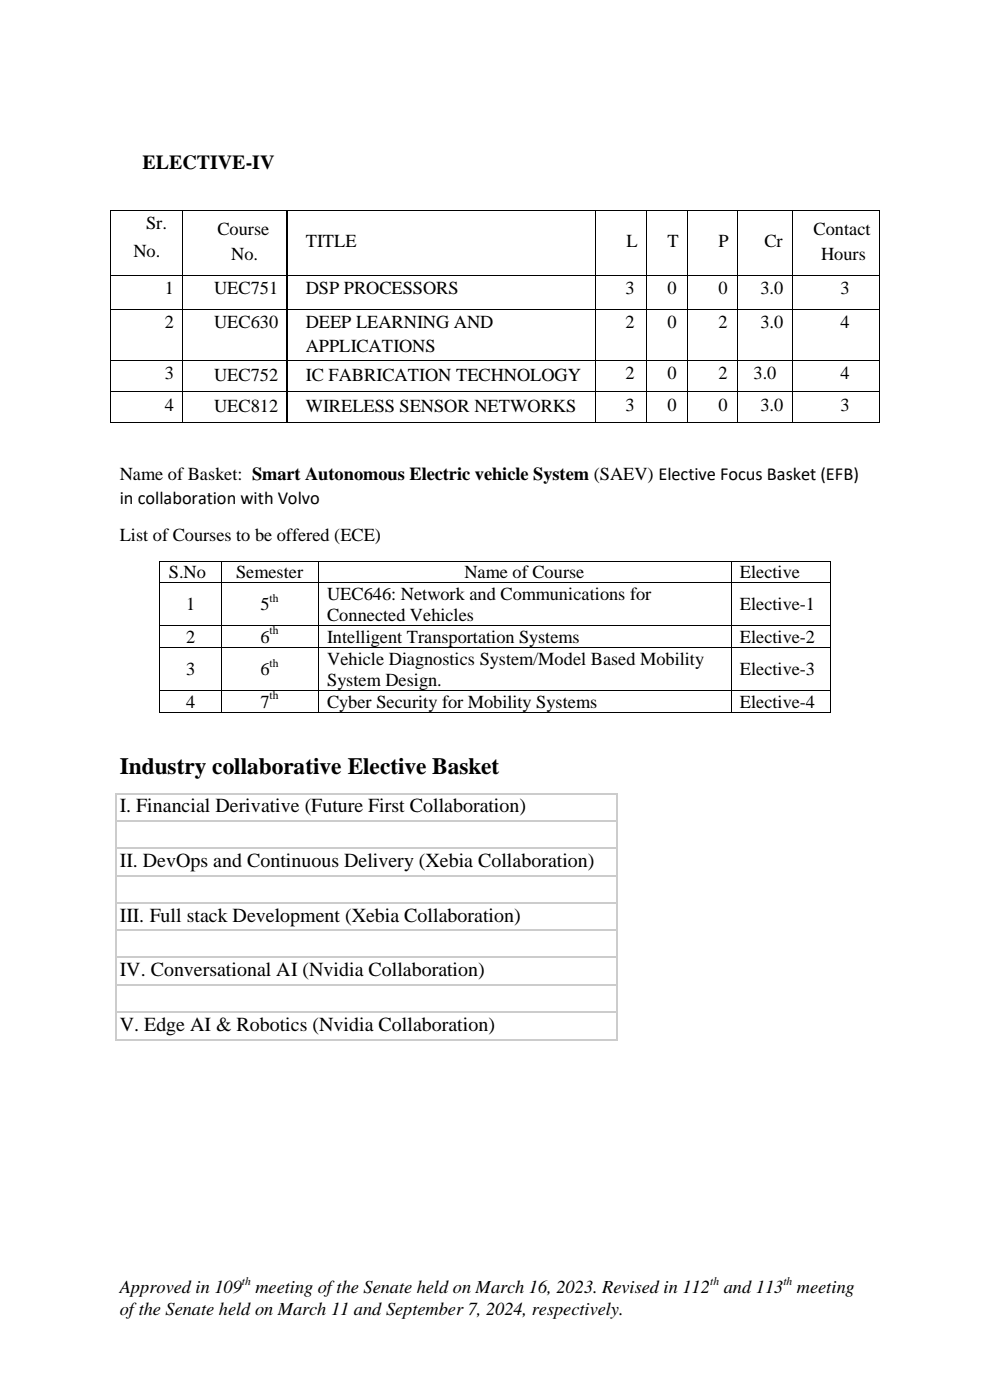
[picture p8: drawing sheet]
<svg xmlns="http://www.w3.org/2000/svg" width="210mm" height="297mm" viewBox="0 0 210 297" stroke-linecap="round" stroke-linejoin="round" font-family="sans-serif">
<defs><g id="words">
<text font-size="5" x="25.4" y="164.3">Industry collaborative Elective Basket</text>
<g font-size="4.2">
<text x="30.2" y="35.8">ELECTIVE-IV</text>
<text x="25.4" y="172.4">I. Financial Derivative (Future First Collaboration)</text>
<text x="25.4" y="183.9">II. DevOps and Continuous Delivery (Xebia Collaboration)</text>
<text x="25.4" y="195.5">III. Full stack Development (Xebia Collaboration)</text>
<text x="25.4" y="207.1">IV. Conversational AI (Nvidia Collaboration)</text>
<text x="25.4" y="218.7">V. Edge AI &amp; Robotics (Nvidia Collaboration)</text>
</g>
<g font-size="3.9">
<text x="31" y="48.6">Sr.</text>
<text x="46.1" y="49.8">Course</text>
<text x="64.9" y="52.4">TITLE</text>
<text x="132.9" y="52.4">L</text>
<text x="141.6" y="52.4">T</text>
<text x="152.4" y="52.4">P</text>
<text x="162.2" y="52.4">Cr</text>
<text x="172.6" y="49.8">Contact</text>
<text x="28.3" y="54.6">No.</text>
<text x="49.1" y="55.2">No.</text>
<text x="174.2" y="55.2">Hours</text>
<text x="35" y="62.4">1</text>
<text x="45.4" y="62.4">UEC751</text>
<text x="64.9" y="62.4">DSP PROCESSORS</text>
<text x="132.7" y="62.4">3</text>
<text x="141.6" y="62.4">0</text>
<text x="152.4" y="62.4">0</text>
<text x="161.3" y="62.4">3.0</text>
<text x="178.3" y="62.4">3</text>
<text x="35" y="69.6">2</text>
<text x="45.4" y="69.6">UEC630</text>
<text x="64.9" y="69.6">DEEP LEARNING AND</text>
<text x="132.7" y="69.6">2</text>
<text x="141.6" y="69.6">0</text>
<text x="152.4" y="69.6">2</text>
<text x="161.3" y="69.6">3.0</text>
<text x="178.3" y="69.6">4</text>
<text x="64.9" y="74.7">APPLICATIONS</text>
<text x="35" y="80.4">3</text>
<text x="45.4" y="80.7">UEC752</text>
<text x="64.9" y="80.7">IC FABRICATION TECHNOLOGY</text>
<text x="132.7" y="80.4">2</text>
<text x="141.6" y="80.4">0</text>
<text x="152.4" y="80.4">2</text>
<text x="159.8" y="80.4">3.0</text>
<text x="178.3" y="80.4">4</text>
<text x="35" y="87.1">4</text>
<text x="45.4" y="87.4">UEC812</text>
<text x="64.9" y="87.4">WIRELESS SENSOR NETWORKS</text>
<text x="132.7" y="87.1">3</text>
<text x="141.6" y="87.1">0</text>
<text x="152.4" y="87.1">0</text>
<text x="161.3" y="87.1">3.0</text>
<text x="178.3" y="87.1">3</text>
<text x="25.4" y="101.9">Name of Basket: Smart Autonomous Electric vehicle System (SAEV) Elective Focus Basket (EFB)</text>
<text x="25.4" y="107">in collaboration with Volvo</text>
<text x="25.4" y="114.8">List of Courses to be offered (ECE)</text>
<text x="35.8" y="122.6">S.No</text>
<text x="50.1" y="122.6">Semester</text>
<text x="98.5" y="122.6">Name of Course</text>
<text x="157" y="122.6">Elective</text>
<text x="39.5" y="129.5">1</text>
<text x="55.3" y="129.5">5</text>
<text x="69.4" y="127.3">UEC646: Network and Communications for</text>
<text x="69.4" y="131.7">Connected Vehicles</text>
<text x="157" y="129.5">Elective-1</text>
<text x="39.5" y="136.4">2</text>
<text x="55.3" y="136.4">6</text>
<text x="69.4" y="136.4">Intelligent Transportation Systems</text>
<text x="157" y="136.4">Elective-2</text>
<text x="39.5" y="143.2">3</text>
<text x="55.3" y="143.2">6</text>
<text x="69.4" y="141">Vehicle Diagnostics System/Model Based Mobility</text>
<text x="157" y="143.2">Elective-3</text>
<text x="69.4" y="145.5">System Design.</text>
<text x="39.5" y="150.1">4</text>
<text x="55.3" y="150.1">7</text>
<text x="69.4" y="150.1">Cyber Security for Mobility Systems</text>
<text x="157" y="150.1">Elective-4</text>
<text x="25.4" y="274.4">Approved in 109</text>
<text x="54.2" y="274.4">meeting of the Senate held on March 16, 2023. Revised in 112</text>
<text x="153.5" y="274.4">and 113</text>
<text x="169.1" y="274.4">meeting</text>
<text x="25.4" y="278.9">of the Senate held on March 11 and September 7, 2024, respectively.</text>
</g>
<g font-size="2.5">
<text x="57.2" y="127.7">th</text>
<text x="57.2" y="134.6">th</text>
<text x="57.2" y="141.5">th</text>
<text x="57.2" y="148.4">th</text>
<text x="51.3" y="272.6">th</text>
<text x="150.7" y="272.6">th</text>
<text x="166.2" y="272.6">th</text>
</g>
</g></defs>
<g fill="#000">
<path d="M23.4 44.5h.2v.3h-.2z" fill-rule="evenodd"/>
<path d="M23.4 44.5h.2v.3h-.2z" fill-rule="evenodd"/>
<path d="M23.4 58.4h.2v.2h-.2z" fill-rule="evenodd"/>
<path d="M38.7 44.5h.2v.3h-.2z" fill-rule="evenodd"/>
<path d="M38.7 58.4h.2v.2h-.2z" fill-rule="evenodd"/>
<path d="M60.8 44.5h.2v.3h-.2z" fill-rule="evenodd"/>
<path d="M60.8 58.4h.2v.2h-.2z" fill-rule="evenodd"/>
<path d="M126.2 44.5h.2v.3h-.2z" fill-rule="evenodd"/>
<path d="M126.2 58.4h.2v.2h-.2z" fill-rule="evenodd"/>
<path d="M137.1 44.5h.2v.3h-.2z" fill-rule="evenodd"/>
<path d="M137.1 58.4h.2v.2h-.2z" fill-rule="evenodd"/>
<path d="M145.8 44.5h.2v.3h-.2z" fill-rule="evenodd"/>
<path d="M145.8 58.4h.2v.2h-.2z" fill-rule="evenodd"/>
<path d="M156.3 44.5h.2v.3h-.2z" fill-rule="evenodd"/>
<path d="M156.3 58.4h.2v.2h-.2z" fill-rule="evenodd"/>
<path d="M168 44.5h.2v.3h-.2z" fill-rule="evenodd"/>
<path d="M168 58.4h.2v.2h-.2z" fill-rule="evenodd"/>
<path d="M186.4 44.5h.2v.3h-.2z" fill-rule="evenodd"/>
<path d="M186.4 44.5h.2v.3h-.2z" fill-rule="evenodd"/>
<path d="M186.4 58.4h.2v.2h-.2z" fill-rule="evenodd"/>
<path d="M23.4 65.5h.2v.3h-.2z" fill-rule="evenodd"/>
<path d="M23.4 76.3h.2v.2h-.2z" fill-rule="evenodd"/>
<path d="M38.7 65.5h.2v.3h-.2z" fill-rule="evenodd"/>
<path d="M38.7 76.3h.2v.2h-.2z" fill-rule="evenodd"/>
<path d="M60.8 65.5h.2v.3h-.2z" fill-rule="evenodd"/>
<path d="M60.8 76.3h.2v.2h-.2z" fill-rule="evenodd"/>
<path d="M126.2 65.5h.2v.3h-.2z" fill-rule="evenodd"/>
<path d="M126.2 76.3h.2v.2h-.2z" fill-rule="evenodd"/>
<path d="M137.1 65.5h.2v.3h-.2z" fill-rule="evenodd"/>
<path d="M137.1 76.3h.2v.2h-.2z" fill-rule="evenodd"/>
<path d="M145.8 65.5h.2v.3h-.2z" fill-rule="evenodd"/>
<path d="M145.8 76.3h.2v.2h-.2z" fill-rule="evenodd"/>
<path d="M156.3 65.5h.2v.3h-.2z" fill-rule="evenodd"/>
<path d="M156.3 76.3h.2v.2h-.2z" fill-rule="evenodd"/>
<path d="M168 65.5h.2v.3h-.2z" fill-rule="evenodd"/>
<path d="M168 76.3h.2v.2h-.2z" fill-rule="evenodd"/>
<path d="M186.4 65.5h.2v.3h-.2z" fill-rule="evenodd"/>
<path d="M186.4 76.3h.2v.2h-.2z" fill-rule="evenodd"/>
<path d="M23.4 83h.2v.2h-.2z" fill-rule="evenodd"/>
<path d="M23.4 89.6h.2v.2h-.2z" fill-rule="evenodd"/>
<path d="M23.4 89.6h.2v.2h-.2z" fill-rule="evenodd"/>
<path d="M38.7 83h.2v.2h-.2z" fill-rule="evenodd"/>
<path d="M38.7 89.6h.2v.2h-.2z" fill-rule="evenodd"/>
<path d="M60.8 83h.2v.2h-.2z" fill-rule="evenodd"/>
<path d="M60.8 89.6h.2v.2h-.2z" fill-rule="evenodd"/>
<path d="M126.2 83h.2v.2h-.2z" fill-rule="evenodd"/>
<path d="M126.2 89.6h.2v.2h-.2z" fill-rule="evenodd"/>
<path d="M137.1 83h.2v.2h-.2z" fill-rule="evenodd"/>
<path d="M137.1 89.6h.2v.2h-.2z" fill-rule="evenodd"/>
<path d="M145.8 83h.2v.2h-.2z" fill-rule="evenodd"/>
<path d="M145.8 89.6h.2v.2h-.2z" fill-rule="evenodd"/>
<path d="M156.3 83h.2v.2h-.2z" fill-rule="evenodd"/>
<path d="M156.3 89.6h.2v.2h-.2z" fill-rule="evenodd"/>
<path d="M168 83h.2v.2h-.2z" fill-rule="evenodd"/>
<path d="M168 89.6h.2v.2h-.2z" fill-rule="evenodd"/>
<path d="M186.4 83h.2v.2h-.2z" fill-rule="evenodd"/>
<path d="M186.4 89.6h.2v.2h-.2z" fill-rule="evenodd"/>
<path d="M186.4 89.6h.2v.2h-.2z" fill-rule="evenodd"/>
<path d="M33.8 118.9h.2v.2h-.2z" fill-rule="evenodd"/>
<path d="M33.8 118.9h.2v.2h-.2z" fill-rule="evenodd"/>
<path d="M46.8 118.9h.2v.2h-.2z" fill-rule="evenodd"/>
<path d="M67.4 118.9h.2v.2h-.2z" fill-rule="evenodd"/>
<path d="M155 118.9h.2v.2h-.2z" fill-rule="evenodd"/>
<path d="M176.1 118.9h.1v.2h-.1z" fill-rule="evenodd"/>
<path d="M176.1 118.9h.1v.2h-.1z" fill-rule="evenodd"/>
<path d="M33.8 123.6h.2v.2h-.2z" fill-rule="evenodd"/>
<path d="M33.8 132.7h.2v.2h-.2z" fill-rule="evenodd"/>
<path d="M33.8 137.3h.2v.2h-.2z" fill-rule="evenodd"/>
<path d="M46.8 123.6h.2v.2h-.2z" fill-rule="evenodd"/>
<path d="M46.8 132.7h.2v.2h-.2z" fill-rule="evenodd"/>
<path d="M46.8 137.3h.2v.2h-.2z" fill-rule="evenodd"/>
<path d="M67.4 123.6h.2v.2h-.2z" fill-rule="evenodd"/>
<path d="M67.4 132.7h.2v.2h-.2z" fill-rule="evenodd"/>
<path d="M67.4 137.3h.2v.2h-.2z" fill-rule="evenodd"/>
<path d="M155 123.6h.2v.2h-.2z" fill-rule="evenodd"/>
<path d="M155 132.7h.2v.2h-.2z" fill-rule="evenodd"/>
<path d="M155 137.3h.2v.2h-.2z" fill-rule="evenodd"/>
<path d="M176.1 123.6h.1v.2h-.1z" fill-rule="evenodd"/>
<path d="M176.1 132.7h.1v.2h-.1z" fill-rule="evenodd"/>
<path d="M176.1 137.3h.1v.2h-.1z" fill-rule="evenodd"/>
<path d="M33.8 146.4h.2v.2h-.2z" fill-rule="evenodd"/>
<path d="M33.8 151.1h.2v.1h-.2z" fill-rule="evenodd"/>
<path d="M33.8 151.1h.2v.1h-.2z" fill-rule="evenodd"/>
<path d="M46.8 146.4h.2v.2h-.2z" fill-rule="evenodd"/>
<path d="M46.8 151.1h.2v.1h-.2z" fill-rule="evenodd"/>
<path d="M67.4 146.4h.2v.2h-.2z" fill-rule="evenodd"/>
<path d="M67.4 151.1h.2v.1h-.2z" fill-rule="evenodd"/>
<path d="M155 146.4h.2v.2h-.2z" fill-rule="evenodd"/>
<path d="M155 151.1h.2v.1h-.2z" fill-rule="evenodd"/>
<path d="M176.1 146.4h.1v.2h-.1z" fill-rule="evenodd"/>
<path d="M176.1 151.1h.1v.1h-.1z" fill-rule="evenodd"/>
<path d="M176.1 151.1h.1v.1h-.1z" fill-rule="evenodd"/>
</g>
<g fill="none" stroke="#000" stroke-width=".21">
<path d="M23.5 44.8v13.6M23.5 58.6v6.9M23.6 44.6h15.1M23.6 58.5h15.1M38.8 44.8v13.6M38.8 58.6v6.9M38.9 44.6h21.9M38.9 58.5h21.9M61 44.6h65.2M61 58.5h65.2M126.3 44.8v13.6M126.3 58.6v6.9"/>
<path d="M126.4 44.6h10.7M126.4 58.5h10.7M137.2 44.8v13.6M137.2 58.6v6.9M137.3 44.6h8.5M137.3 58.5h8.5M145.9 44.8v13.6M145.9 58.6v6.9M146 44.6h10.3M146 58.5h10.3M156.4 44.8v13.6M156.4 58.6v6.9"/>
<path d="M156.5 44.6h11.5M156.5 58.5h11.5M168.1 44.8v13.6M168.1 58.6v6.9M168.2 44.6h18.2M168.2 58.5h18.2M186.5 44.8v13.6M186.5 58.6v6.9M23.5 65.8v10.5M23.5 76.5v6.5M23.6 65.6h15.1M23.6 76.4h15.1"/>
<path d="M38.8 65.8v10.5M38.8 76.5v6.5M38.9 65.6h21.9M38.9 76.4h21.9M61 65.6h65.2M61 76.4h65.2M126.3 65.8v10.5M126.3 76.5v6.5M126.4 65.6h10.7M126.4 76.4h10.7M137.2 65.8v10.5M137.2 76.5v6.5"/>
<path d="M137.3 65.6h8.5M137.3 76.4h8.5M145.9 65.8v10.5M145.9 76.5v6.5M146 65.6h10.3M146 76.4h10.3M156.4 65.8v10.5M156.4 76.5v6.5M156.5 65.6h11.5M156.5 76.4h11.5M168.1 65.8v10.5M168.1 76.5v6.5"/>
<path d="M168.2 65.6h18.2M168.2 76.4h18.2M186.5 65.8v10.5M186.5 76.5v6.5M23.5 83.2v6.4M23.6 83.1h15.1M23.6 89.7h15.1M38.8 83.2v6.4M38.9 83.1h21.9M38.9 89.7h21.9M61 83.1h65.2M61 89.7h65.2"/>
<path d="M126.3 83.2v6.4M126.4 83.1h10.7M126.4 89.7h10.7M137.2 83.2v6.4M137.3 83.1h8.5M137.3 89.7h8.5M145.9 83.2v6.4M146 83.1h10.3M146 89.7h10.3M156.4 83.2v6.4M156.5 83.1h11.5M156.5 89.7h11.5"/>
<path d="M168.1 83.2v6.4M168.2 83.1h18.2M168.2 89.7h18.2M186.5 83.2v6.4M33.9 119.1v4.5M34 119h12.8M46.9 119.1v4.5M47 119h20.4M67.5 119.1v4.5M67.6 119h87.4M155.1 119.1v4.5M155.2 119h20.9"/>
<path d="M176.1 119.1v4.5M33.9 123.8v8.9M33.9 132.9v4.4M33.9 137.5v8.9M34 123.7h12.8M34 132.8h12.8M34 137.4h12.8M46.9 123.8v8.9M46.9 132.9v4.4M46.9 137.5v8.9M47 123.7h20.4M47 132.8h20.4"/>
<path d="M47 137.4h20.4M67.5 123.8v8.9M67.5 132.9v4.4M67.5 137.5v8.9M67.6 123.7h87.4M67.6 132.8h87.4M67.6 137.4h87.4M155.1 123.8v8.9M155.1 132.9v4.4M155.1 137.5v8.9M155.2 123.7h20.9M155.2 132.8h20.9"/>
<path d="M155.2 137.4h20.9M176.1 123.8v8.9M176.1 132.9v4.4M176.1 137.5v8.9M33.9 146.6v4.5M34 146.5h12.8M34 151.2h12.8M46.9 146.6v4.5M47 146.5h20.4M47 151.2h20.4M67.5 146.6v4.5M67.6 146.5h87.4"/>
<path d="M67.6 151.2h87.4M155.1 146.6v4.5M155.2 146.5h20.9M155.2 151.2h20.9M176.1 146.6v4.5"/>
</g>
<path d="M60.9 44.8v13.6M60.9 58.6v6.9M60.9 65.8v10.5M60.9 76.5v6.5M60.9 83.2v6.4" fill="none" stroke="#000" stroke-width=".22"/>
<g fill="#ccc">
<path d="M24.6 168.3h.2v.2h-.2z" fill-rule="evenodd"/>
<path d="M24.6 168.3h.2v.2h-.2z" fill-rule="evenodd"/>
</g>
<path d="M24.8 168.4h105.9" fill="none" stroke="#ccc" stroke-width=".25"/>
<g fill="#ccc">
<path d="M130.7 168.3h.3v.2h-.3z" fill-rule="evenodd"/>
<path d="M130.7 168.3h.3v.2h-.3z" fill-rule="evenodd"/>
</g>
<path d="M24.7 168.5v5.6M130.8 168.5v5.6" fill="none" stroke="#ccc" stroke-width=".25"/>
<path d="M24.6 174.1h.2v.3h-.2z" fill-rule="evenodd" fill="#ccc"/>
<path d="M24.8 174.2h105.9" fill="none" stroke="#ccc" stroke-width=".25"/>
<path d="M130.7 174.1h.3v.3h-.3z" fill-rule="evenodd" fill="#ccc"/>
<path d="M24.7 174.4v5.4M130.8 174.4v5.4" fill="none" stroke="#ccc" stroke-width=".25"/>
<path d="M24.6 179.8h.2v.3h-.2z" fill-rule="evenodd" fill="#ccc"/>
<path d="M24.8 179.9h105.9" fill="none" stroke="#ccc" stroke-width=".25"/>
<path d="M130.7 179.8h.3v.3h-.3z" fill-rule="evenodd" fill="#ccc"/>
<path d="M24.7 180.1v5.6M130.8 180.1v5.6" fill="none" stroke="#ccc" stroke-width=".25"/>
<path d="M24.6 185.7h.2v.3h-.2z" fill-rule="evenodd" fill="#ccc"/>
<path d="M24.8 185.8h105.9" fill="none" stroke="#ccc" stroke-width=".25"/>
<path d="M130.7 185.7h.3v.3h-.3z" fill-rule="evenodd" fill="#ccc"/>
<path d="M24.7 186v5.4M130.8 186v5.4" fill="none" stroke="#ccc" stroke-width=".25"/>
<path d="M24.6 191.4h.2v.3h-.2z" fill-rule="evenodd" fill="#ccc"/>
<path d="M24.8 191.5h105.9" fill="none" stroke="#ccc" stroke-width=".25"/>
<path d="M130.7 191.4h.3v.3h-.3z" fill-rule="evenodd" fill="#ccc"/>
<path d="M24.7 191.7v5.6M130.8 191.7v5.6" fill="none" stroke="#ccc" stroke-width=".25"/>
<path d="M24.6 197.3h.2v.2h-.2z" fill-rule="evenodd" fill="#ccc"/>
<path d="M24.8 197.4h105.9" fill="none" stroke="#ccc" stroke-width=".25"/>
<path d="M130.7 197.3h.3v.2h-.3z" fill-rule="evenodd" fill="#ccc"/>
<path d="M24.7 197.5v5.5M130.8 197.5v5.5" fill="none" stroke="#ccc" stroke-width=".25"/>
<path d="M24.6 203h.2v.2h-.2z" fill-rule="evenodd" fill="#ccc"/>
<path d="M24.8 203.1h105.9" fill="none" stroke="#ccc" stroke-width=".25"/>
<path d="M130.7 203h.3v.2h-.3z" fill-rule="evenodd" fill="#ccc"/>
<path d="M24.7 203.2v5.7M130.8 203.2v5.7" fill="none" stroke="#ccc" stroke-width=".25"/>
<path d="M24.6 208.9h.2v.2h-.2z" fill-rule="evenodd" fill="#ccc"/>
<path d="M24.8 209h105.9" fill="none" stroke="#ccc" stroke-width=".25"/>
<path d="M130.7 208.9h.3v.2h-.3z" fill-rule="evenodd" fill="#ccc"/>
<path d="M24.7 209.1v5.4M130.8 209.1v5.4" fill="none" stroke="#ccc" stroke-width=".25"/>
<path d="M24.6 214.5h.2v.3h-.2z" fill-rule="evenodd" fill="#ccc"/>
<path d="M24.8 214.7h105.9" fill="none" stroke="#ccc" stroke-width=".25"/>
<path d="M130.7 214.5h.3v.3h-.3z" fill-rule="evenodd" fill="#ccc"/>
<path d="M24.7 214.8v5.6" fill="none" stroke="#ccc" stroke-width=".25"/>
<g fill="#ccc">
<path d="M24.6 220.4h.2v.3h-.2z" fill-rule="evenodd"/>
<path d="M24.6 220.4h.2v.3h-.2z" fill-rule="evenodd"/>
</g>
<path d="M130.8 214.8v5.6M24.8 220.5h105.9" fill="none" stroke="#ccc" stroke-width=".25"/>
<g fill="#ccc">
<path d="M130.7 220.4h.3v.3h-.3z" fill-rule="evenodd"/>
<path d="M130.7 220.4h.3v.3h-.3z" fill-rule="evenodd"/>
</g>
<use href="#words"/>
</svg>
